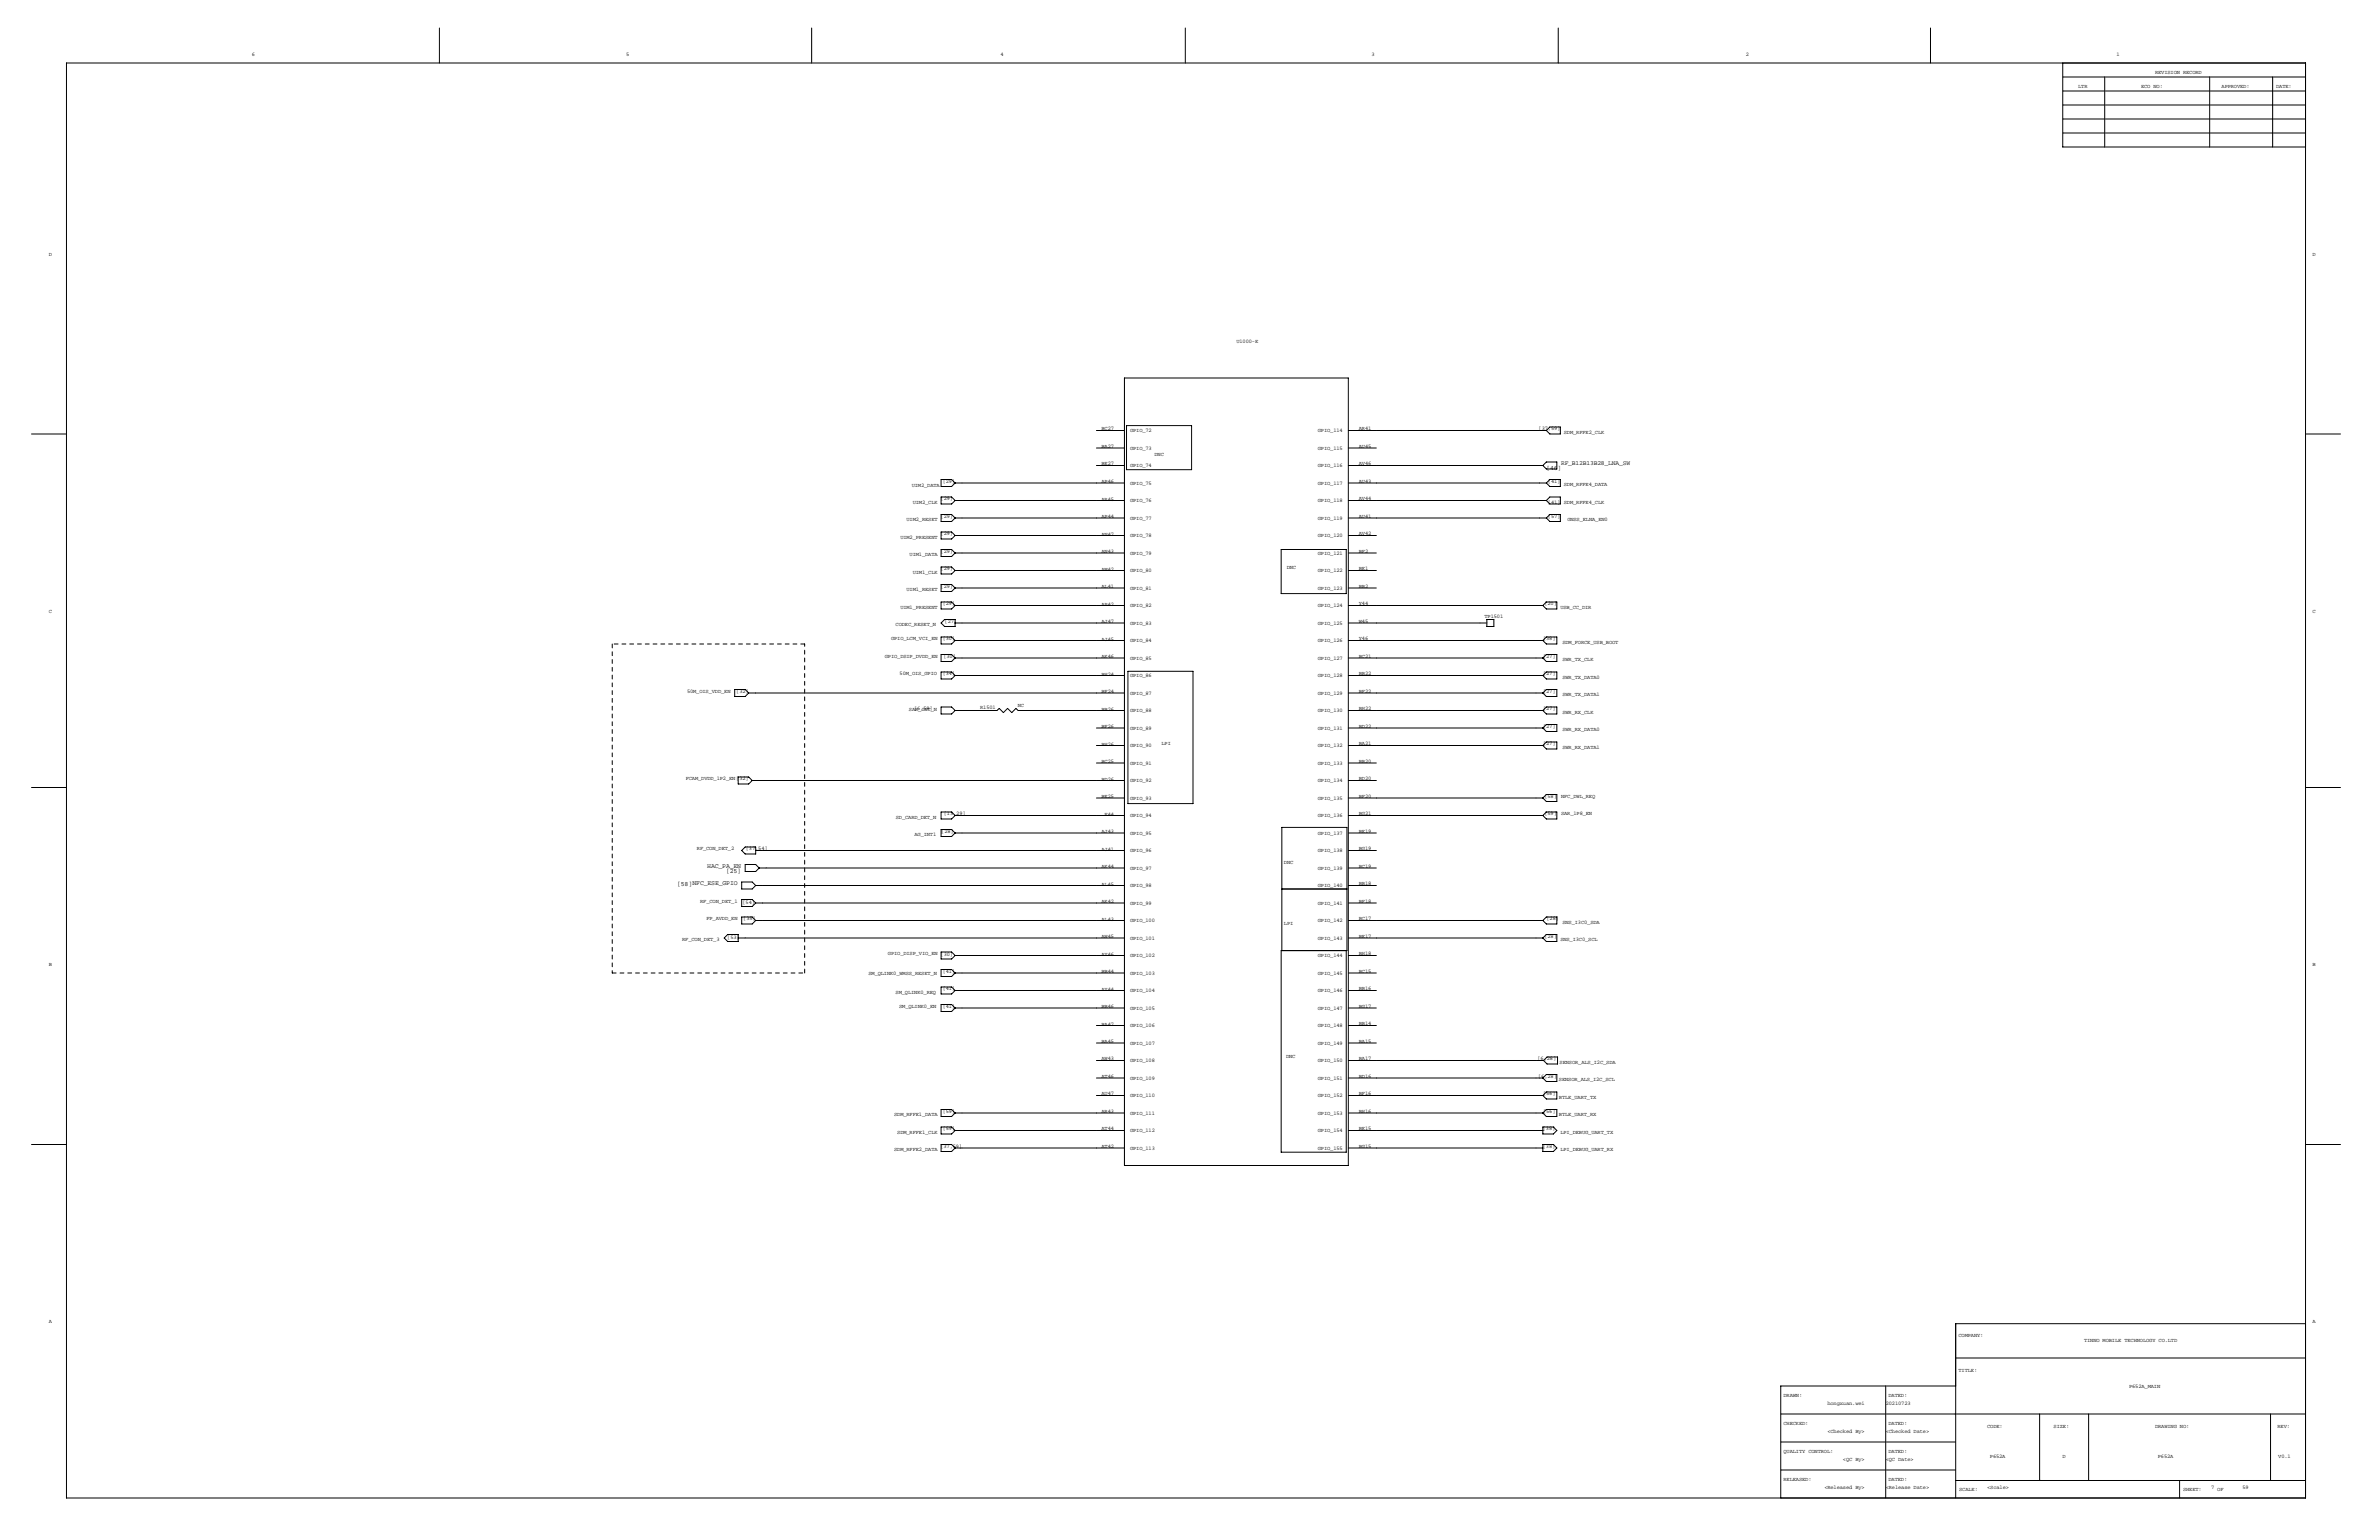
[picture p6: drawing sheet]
<svg xmlns="http://www.w3.org/2000/svg" width="864mm" height="559mm" viewBox="0 0 864 559" stroke-linecap="round" stroke-linejoin="round" font-family="sans-serif">
<defs><g id="words">
<g font-size="2.4">
<text x="256.8" y="315">HAC_PA_EN</text>
<text x="263.6" y="316.8">[25]</text>
<text x="245.8" y="321.5">[58]NFC_ESE_GPIO</text>
</g>
<g font-size="2.3">
<text x="561.4" y="170.7">[46]</text>
<text x="566.7" y="168.9">RF_B12B13B28_LNA_SW</text>
</g>
<g font-size="2">
<text x="91.4" y="20.3">6</text>
<text x="227.3" y="20.3">5</text>
<text x="363.2" y="20.3">4</text>
<text x="497.8" y="20.3">3</text>
<text x="633.7" y="20.3">2</text>
<text x="768.4" y="20.3">1</text>
<text x="782.3" y="26.7">REVISION RECORD</text>
<text x="754.4" y="31.8">LTR</text>
<text x="777.2" y="31.8">ECO NO:</text>
<text x="806.5" y="31.8">APPROVED:</text>
<text x="826.3" y="31.8">DATE:</text>
<text x="17.8" y="92.7">D</text>
<text x="839.5" y="92.7">D</text>
<text x="448.8" y="124.5">U1000-E</text>
<text x="399.9" y="156.2">BC27</text>
<text x="410.2" y="156.8">GPIO_72</text>
<text x="478.4" y="156.8">GPIO_114</text>
<text x="493.3" y="156.2">AR41</text>
<text x="558.5" y="156">[37,59]</text>
<text x="567.7" y="157.5">SDM_RFFE2_CLK</text>
<text x="399.9" y="162.6">BA27</text>
<text x="410.2" y="163.1">GPIO_73</text>
<text x="419.1" y="165.4">DNC</text>
<text x="478.4" y="163.1">GPIO_115</text>
<text x="493.3" y="162.6">AU45</text>
<text x="399.9" y="168.9">BE27</text>
<text x="410.2" y="169.5">GPIO_74</text>
<text x="478.4" y="169.5">GPIO_116</text>
<text x="493.3" y="168.9">AV46</text>
<text x="331" y="176.5">UIM2_DATA</text>
<text x="342.2" y="175.1">[29]</text>
<text x="399.9" y="175.3">AP46</text>
<text x="410.2" y="175.8">GPIO_75</text>
<text x="478.4" y="175.8">GPIO_117</text>
<text x="493.3" y="175.3">AU43</text>
<text x="561.9" y="175.1">[41]</text>
<text x="567.7" y="176.5">SDM_RFFE4_DATA</text>
<text x="331.3" y="182.9">UIM2_CLK</text>
<text x="341.4" y="181.4">[29]</text>
<text x="399.9" y="181.6">AR45</text>
<text x="410.2" y="182.2">GPIO_76</text>
<text x="478.4" y="182.2">GPIO_118</text>
<text x="493.3" y="181.6">AV44</text>
<text x="561.9" y="182.7">[41]</text>
<text x="567.7" y="182.9">SDM_RFFE4_CLK</text>
<text x="329.1" y="189.2">UIM2_RESET</text>
<text x="341.4" y="187.8">[29]</text>
<text x="399.9" y="188">AP44</text>
<text x="410.2" y="188.5">GPIO_77</text>
<text x="478.4" y="188.5">GPIO_119</text>
<text x="493.3" y="188">AU41</text>
<text x="561.9" y="187.8">[57]</text>
<text x="569" y="189.2">GNSS_ELNA_EN0</text>
<text x="326.8" y="195.6">UIM2_PRESENT</text>
<text x="341.4" y="194.1">[29]</text>
<text x="399.9" y="194.3">AN47</text>
<text x="410.2" y="194.9">GPIO_78</text>
<text x="478.4" y="194.9">GPIO_120</text>
<text x="493.3" y="194.3">AV42</text>
<text x="330.2" y="201.9">UIM1_DATA</text>
<text x="341.4" y="200.5">[29]</text>
<text x="399.9" y="200.7">AN43</text>
<text x="410.2" y="201.2">GPIO_79</text>
<text x="478.4" y="201.2">GPIO_121</text>
<text x="493.3" y="200.7">BF2</text>
<text x="331.3" y="208.3">UIM1_CLK</text>
<text x="341.4" y="206.8">[29]</text>
<text x="399.9" y="207">AM42</text>
<text x="410.2" y="207.6">GPIO_80</text>
<text x="467.1" y="206.5">DNC</text>
<text x="478.4" y="207.6">GPIO_122</text>
<text x="493.3" y="207">BE1</text>
<text x="329.1" y="214.6">UIM1_RESET</text>
<text x="341.4" y="213.2">[29]</text>
<text x="399.9" y="213.4">AL41</text>
<text x="410.2" y="213.9">GPIO_81</text>
<text x="478.4" y="213.9">GPIO_123</text>
<text x="493.3" y="213.4">BB2</text>
<text x="326.8" y="221">UIM1_PRESENT</text>
<text x="342.2" y="219.5">[29]</text>
<text x="399.9" y="219.7">AP42</text>
<text x="410.2" y="220.3">GPIO_82</text>
<text x="478.4" y="220.3">GPIO_124</text>
<text x="493.3" y="219.7">Y44</text>
<text x="560.6" y="219.5">[20]</text>
<text x="566.4" y="221">USB_CC_DIR</text>
<text x="17.8" y="222.3">C</text>
<text x="325.1" y="227.3">CODEC_RESET_N</text>
<text x="342.9" y="225.9">[27]</text>
<text x="399.9" y="226.1">AJ47</text>
<text x="410.2" y="226.6">GPIO_83</text>
<text x="478.4" y="226.6">GPIO_125</text>
<text x="493.3" y="226.1">W45</text>
<text x="538.9" y="224.1">TP1501</text>
<text x="839.5" y="222.3">C</text>
<text x="323.4" y="232.4">GPIO_LCM_VCI_EN</text>
<text x="342.2" y="232.2">[30]</text>
<text x="399.9" y="232.4">AJ45</text>
<text x="410.2" y="233">GPIO_84</text>
<text x="478.4" y="233">GPIO_126</text>
<text x="493.3" y="232.4">Y46</text>
<text x="560.1" y="232.2">[38]</text>
<text x="567.2" y="233.7">SDM_FORCE_USB_BOOT</text>
<text x="321.2" y="238.8">GPIO_DSIP_DVDD_EN</text>
<text x="342.5" y="238.6">[30]</text>
<text x="399.9" y="238.8">AK46</text>
<text x="410.2" y="239.3">GPIO_85</text>
<text x="478.4" y="239.3">GPIO_127</text>
<text x="493.3" y="238.8">BC21</text>
<text x="560.1" y="238.6">[27]</text>
<text x="326.6" y="245.1">50M_OIS_GPIO</text>
<text x="342.2" y="244.9">[34]</text>
<text x="399.9" y="245.1">BH24</text>
<text x="410.2" y="245.7">GPIO_86</text>
<text x="478.4" y="245.7">GPIO_128</text>
<text x="493.3" y="245.1">BB22</text>
<text x="560.1" y="244.9">[27]</text>
<text x="567.2" y="240">SWR_TX_CLK</text>
<text x="249.4" y="251.5">50M_OIS_VDD_EN</text>
<text x="267.3" y="251.3">[32]</text>
<text x="399.9" y="251.5">BF24</text>
<text x="493.3" y="251.5">BF22</text>
<text x="560.1" y="251.3">[27]</text>
<text x="567.2" y="246.4">SWR_TX_DATA0</text>
<text x="330" y="257.8">SAR_INT_N</text>
<text x="331.8" y="257.6">[6,59]</text>
<text x="355.8" y="257.1">R1501</text>
<text x="369.5" y="256.6">NC</text>
<text x="399.9" y="257.8">BB26</text>
<text x="410.2" y="252">GPIO_87</text>
<text x="478.4" y="252">GPIO_129</text>
<text x="493.3" y="257.8">BH22</text>
<text x="560.1" y="257.6">[27]</text>
<text x="567.2" y="252.7">SWR_TX_DATA1</text>
<text x="410.2" y="258.4">GPIO_88</text>
<text x="478.4" y="258.4">GPIO_130</text>
<text x="560.1" y="264">[27]</text>
<text x="567.2" y="259.1">SWR_RX_CLK</text>
<text x="399.9" y="264.2">BF26</text>
<text x="410.2" y="264.7">GPIO_89</text>
<text x="478.4" y="264.7">GPIO_131</text>
<text x="493.3" y="264.2">BD22</text>
<text x="567.2" y="265.4">SWR_RX_DATA0</text>
<text x="399.9" y="270.5">BH26</text>
<text x="410.2" y="271.1">GPIO_90</text>
<text x="421.6" y="270.5">LPI</text>
<text x="478.4" y="271.1">GPIO_132</text>
<text x="493.3" y="270.5">BA21</text>
<text x="560.1" y="270.3">[27]</text>
<text x="567.2" y="271.8">SWR_RX_DATA1</text>
<text x="399.9" y="276.9">BC25</text>
<text x="410.2" y="277.4">GPIO_91</text>
<text x="478.4" y="277.4">GPIO_133</text>
<text x="493.3" y="276.9">BB20</text>
<text x="248.9" y="283">FCAM_DVDD_1P2_EN[32]</text>
<text x="399.9" y="283.2">BD26</text>
<text x="410.2" y="283.8">GPIO_92</text>
<text x="478.4" y="283.8">GPIO_134</text>
<text x="493.3" y="283.2">BD20</text>
<text x="399.9" y="289.6">BE25</text>
<text x="410.2" y="290.1">GPIO_93</text>
<text x="478.4" y="290.1">GPIO_135</text>
<text x="493.3" y="289.6">BF20</text>
<text x="560.6" y="289.4">[58]</text>
<text x="566.7" y="289.6">NFC_DWL_REQ</text>
<text x="325.2" y="297.2">SD_CARD_DET_N</text>
<text x="342.6" y="295.7">[13,29]</text>
<text x="401" y="295.9">F44</text>
<text x="410.2" y="296.5">GPIO_94</text>
<text x="478.4" y="296.5">GPIO_136</text>
<text x="493.3" y="295.9">BG21</text>
<text x="560.6" y="295.7">[59]</text>
<text x="566.7" y="295.9">SAR_1P8_EN</text>
<text x="332" y="303.5">AG_INT1</text>
<text x="341.7" y="302.1">[28]</text>
<text x="399.9" y="302.3">AJ43</text>
<text x="410.2" y="302.8">GPIO_95</text>
<text x="478.4" y="302.8">GPIO_137</text>
<text x="493.3" y="302.3">BE19</text>
<text x="253" y="308.6">RF_CON_DET_2</text>
<text x="270.8" y="308.4">[37,54]</text>
<text x="399.9" y="308.6">AJ41</text>
<text x="410.2" y="309.2">GPIO_96</text>
<text x="478.4" y="309.2">GPIO_138</text>
<text x="493.3" y="308.6">BG19</text>
<text x="399.9" y="315">AK44</text>
<text x="410.2" y="315.5">GPIO_97</text>
<text x="466.1" y="313.4">DNC</text>
<text x="478.4" y="315.5">GPIO_139</text>
<text x="493.3" y="315">BC19</text>
<text x="399.9" y="321.3">AL45</text>
<text x="410.2" y="321.9">GPIO_98</text>
<text x="478.4" y="321.9">GPIO_140</text>
<text x="493.3" y="321.3">BB18</text>
<text x="254.2" y="327.7">RF_CON_DET_1</text>
<text x="269.6" y="328">[54]</text>
<text x="399.9" y="327.7">AK42</text>
<text x="410.2" y="328.2">GPIO_99</text>
<text x="478.4" y="328.2">GPIO_141</text>
<text x="493.3" y="327.7">BF18</text>
<text x="256.4" y="334">FP_AVDD_EN</text>
<text x="269.8" y="333.8">[35]</text>
<text x="399.9" y="334">AL43</text>
<text x="410.2" y="334.6">GPIO_100</text>
<text x="466.1" y="335.8">LPI</text>
<text x="478.4" y="334.6">GPIO_142</text>
<text x="493.3" y="334">BC17</text>
<text x="561.4" y="333.8">[28]</text>
<text x="567.2" y="335.3">SNS_I3C0_SDA</text>
<text x="247.6" y="341.6">RF_CON_DET_3</text>
<text x="264" y="340.8">[53]</text>
<text x="399.9" y="340.4">AW45</text>
<text x="410.2" y="340.9">GPIO_101</text>
<text x="478.4" y="340.9">GPIO_143</text>
<text x="493.3" y="340.4">BE17</text>
<text x="560.6" y="340.2">[28]</text>
<text x="566.4" y="341.6">SNS_I3C0_SCL</text>
<text x="322.3" y="346.7">GPIO_DISP_VIO_EN [30]</text>
<text x="399.9" y="346.7">AY46</text>
<text x="410.2" y="347.3">GPIO_102</text>
<text x="478.4" y="347.3">GPIO_144</text>
<text x="493.3" y="346.7">BH18</text>
<text x="17.8" y="350.5">B</text>
<text x="315.3" y="353.6">SM_QLINK0_WMSS_RESET_N</text>
<text x="342.2" y="352.9">[41]</text>
<text x="399.9" y="353.1">BB44</text>
<text x="410.2" y="353.6">GPIO_103</text>
<text x="478.4" y="353.6">GPIO_145</text>
<text x="493.3" y="353.1">BC15</text>
<text x="839.5" y="350.5">B</text>
<text x="342.2" y="359.2">[41]</text>
<text x="399.9" y="359.4">AY44</text>
<text x="410.2" y="360">GPIO_104</text>
<text x="478.4" y="360">GPIO_146</text>
<text x="493.3" y="359.4">BB16</text>
<text x="325.1" y="360.7">SM_QLINK0_REQ</text>
<text x="326.4" y="365.8">SM_QLINK0_EN</text>
<text x="342.2" y="365.6">[41]</text>
<text x="399.9" y="365.8">BB46</text>
<text x="493.3" y="365.8">BG17</text>
<text x="410.2" y="366.3">GPIO_105</text>
<text x="478.4" y="366.3">GPIO_147</text>
<text x="399.9" y="372.1">BA47</text>
<text x="410.2" y="372.7">GPIO_106</text>
<text x="478.4" y="372.7">GPIO_148</text>
<text x="493.3" y="372.1">BB14</text>
<text x="399.9" y="378.5">BA45</text>
<text x="410.2" y="379">GPIO_107</text>
<text x="478.4" y="379">GPIO_149</text>
<text x="493.3" y="378.5">BA15</text>
<text x="399.9" y="384.8">AW43</text>
<text x="410.2" y="385.4">GPIO_108</text>
<text x="466.9" y="384">DNC</text>
<text x="478.4" y="385.4">GPIO_150</text>
<text x="493.3" y="384.8">BA17</text>
<text x="558.1" y="384.6">[6,28]</text>
<text x="566.2" y="386.1">SENSOR_ALS_I2C_SDA</text>
<text x="399.9" y="391.2">AT46</text>
<text x="410.2" y="391.7">GPIO_109</text>
<text x="478.4" y="391.7">GPIO_151</text>
<text x="493.3" y="391.2">BD16</text>
<text x="558.4" y="391">[6,28]</text>
<text x="565.9" y="392.4">SENSOR_ALS_I2C_SCL</text>
<text x="399.9" y="397.5">AU47</text>
<text x="410.2" y="398.1">GPIO_110</text>
<text x="478.4" y="398.1">GPIO_152</text>
<text x="493.3" y="397.5">BF16</text>
<text x="560.1" y="397.3">[56]</text>
<text x="565.9" y="398.8">BTLE_UART_TX</text>
<text x="324.6" y="405.1">SDM_RFFE1_DATA</text>
<text x="342.2" y="403.7">[59]</text>
<text x="399.9" y="403.9">AR43</text>
<text x="410.2" y="404.4">GPIO_111</text>
<text x="478.4" y="404.4">GPIO_153</text>
<text x="493.3" y="403.9">BH16</text>
<text x="560.1" y="403.7">[56]</text>
<text x="565.9" y="405.1">BTLE_UART_RX</text>
<text x="325.7" y="411.5">SDM_RFFE1_CLK</text>
<text x="342.2" y="410">[59]</text>
<text x="399.9" y="410.2">AT44</text>
<text x="410.2" y="410.8">GPIO_112</text>
<text x="478.4" y="410.8">GPIO_154</text>
<text x="493.3" y="410.2">BE15</text>
<text x="560.1" y="410">[38]</text>
<text x="566.4" y="411.5">LPI_DEBUG_UART_TX</text>
<text x="324.6" y="417.8">SDM_RFFE2_DATA</text>
<text x="341.4" y="416.4">[37,59]</text>
<text x="399.9" y="416.6">AT42</text>
<text x="410.2" y="417.1">GPIO_113</text>
<text x="478.4" y="417.1">GPIO_155</text>
<text x="493.3" y="416.6">BG15</text>
<text x="560.1" y="416.4">[38]</text>
<text x="566.4" y="417.8">LPI_DEBUG_UART_RX</text>
<text x="17.8" y="480.1">A</text>
<text x="710.9" y="485.1">COMPANY:</text>
<text x="839.5" y="480.1">A</text>
<text x="756.5" y="487">TINNO MOBILE TECHNOLOGY CO.LTD</text>
<text x="710.9" y="497.8">TITLE:</text>
<text x="772.9" y="503.5">P652A_MAIN</text>
<text x="647.4" y="506.7">DRAWN:</text>
<text x="663.4" y="509.8">hongxuan.wei</text>
<text x="684.5" y="509.8">20210723</text>
<text x="685.5" y="506.7">DATED:</text>
<text x="647.4" y="516.9">CHECKED:</text>
<text x="663.4" y="520">&lt;Checked By&gt;</text>
<text x="684.5" y="520">&lt;Checked Date&gt;</text>
<text x="685.5" y="516.9">DATED:</text>
<text x="721.4" y="518.2">CODE:</text>
<text x="745.5" y="518.2">SIZE:</text>
<text x="782.3" y="518.2">DRAWING NO:</text>
<text x="826.8" y="518.2">REV:</text>
<text x="647.4" y="527.1">QUALITY CONTROL:</text>
<text x="685.5" y="527.1">DATED:</text>
<text x="669" y="530.1">&lt;QC By&gt;</text>
<text x="684.5" y="530.1">&lt;QC Date&gt;</text>
<text x="722.4" y="528.9">P652A</text>
<text x="748.7" y="528.9">D</text>
<text x="783.3" y="528.9">P652A</text>
<text x="827.1" y="528.9">V0.1</text>
<text x="647.4" y="537.2">RELEASED:</text>
<text x="685.5" y="537.2">DATED:</text>
<text x="662.3" y="540.3">&lt;Released By&gt;</text>
<text x="684.5" y="540.3">&lt;Release Date&gt;</text>
<text x="711.2" y="541">SCALE:</text>
<text x="721.4" y="540.3">&lt;Scale&gt;</text>
<text x="792.5" y="541">SHEET:</text>
<text x="802.6" y="540.3">7</text>
<text x="804.9" y="541">OF</text>
<text x="814.1" y="540.3">59</text>
</g>
</g></defs>
<g fill="none" stroke="#000" stroke-width=".36">
<path d="M159.5 10.2v12.7M294.6 10.2v12.7M430.3 10.2v12.7M565.7 10.2v12.7M700.8 10.2v12.7M24.1 22.9h812.8v520.7h-812.8zM748.8 22.9v30.4h88.1M748.8 38.1h88.1M748.8 33h88.1M748.8 27.9h88.1M764 27.9v25.4M802.1 27.9v25.4"/>
<path d="M825 27.9v25.4M748.8 48.3h88.1M748.8 43.2h88.1M408.2 137.2h81.3v285.7h-81.3zM11.4 157.5h12.7M398 156.2h10.2M408.9 154.4h23.7v16h-23.7zM489.5 156.2h71.8M561.3 156.2l1.3-1.3h3.8v2.6h-3.8zM836.9 157.5h12.7M341.6 174h3.8l1.3 1.3-1.3 1.2h-3.8zM346.7 175.3h61.5"/>
<path d="M398 162.6h10.2M398 168.9h10.2M489.5 175.3h71.8M489.5 162.6h10.1M489.5 168.9h70.6M560.1 168.9l1.2-1.3h3.9v2.6h-3.9zM561.3 175.3l1.3-1.3h3.8v2.5h-3.8zM341.6 199.4h3.8l1.3 1.3-1.3 1.2h-3.8zM341.6 180.3h3.8l1.3 1.3-1.3 1.3h-3.8zM341.6 186.7h3.8l1.3 1.3-1.3 1.2h-3.8zM341.6 193h3.8l1.3 1.3-1.3 1.3h-3.8zM346.7 181.6h61.5"/>
<path d="M346.7 188h61.5M346.7 194.3h61.5M465.1 199.4h23.6v16h-23.6zM489.5 181.6h71.8M489.5 188h71.8M489.5 194.3h10.1M561.3 181.6l1.3-1.3h3.8v2.6h-3.8zM561.3 188l1.3-1.3h3.8v2.5h-3.8zM341.6 205.7h3.8l1.3 1.3-1.3 1.3h-3.8zM341.6 212.1h3.8l1.3 1.3-1.3 1.2h-3.8zM341.6 218.4h3.8l1.3 1.3-1.3 1.3h-3.8zM346.7 200.7h61.5"/>
<path d="M346.7 207h61.5M346.7 213.4h61.5M346.7 219.7h61.5M489.5 200.7h10.1M489.5 207h10.1M489.5 213.4h10.1M489.5 219.7h70.6M560.1 219.7l1.2-1.3h3.9v2.6h-3.9zM341.6 226.1l1.3-1.3h3.8v2.5h-3.8zM341.6 231.1h3.8l1.3 1.3-1.3 1.3h-3.8zM341.6 237.5h3.8l1.3 1.3-1.3 1.2h-3.8zM346.7 226.1h61.5"/>
<path d="M346.7 232.4h61.5M346.7 238.8h61.5M489.5 226.1h50.3M489.5 232.4h70.6M489.5 238.8h70.6M539.7 224.8h2.6v2.5h-2.6zM560.1 232.4l1.2-1.3h3.9v2.6h-3.9zM560.1 238.8l1.2-1.3h3.9v2.5h-3.9zM266.7 250.2h3.8l1.3 1.3-1.3 1.2h-3.8zM271.8 251.5h136.4M341.6 243.8h3.8l1.3 1.3-1.3 1.3h-3.8zM341.6 256.5h3.8l1.3 1.3-1.3 1.3h-3.8z"/>
<path d="M346.7 245.1h61.5M346.7 257.8h15.2l.8-.8 1.5 1.6 1.6-1.6 1.5 1.6 1.5-1.6 .8 .8h38.6M409.4 243.6h23.7v48h-23.7zM489.5 245.1h70.6M489.5 251.5h70.6M489.5 257.8h70.6M560.1 245.1l1.2-1.3h3.9v2.6h-3.9zM560.1 251.5l1.2-1.3h3.9v2.5h-3.9zM560.1 257.8l1.2-1.3h3.9v2.6h-3.9zM398 264.2h10.2M398 270.5h10.2M398 276.9h10.2"/>
<path d="M489.5 264.2h70.6M489.5 270.5h70.6M489.5 276.9h10.1M560.1 264.2l1.2-1.3h3.9v2.5h-3.9zM560.1 270.5l1.2-1.3h3.9v2.6h-3.9zM11.4 285.8h12.7M268 281.9h3.8l1.3 1.3-1.3 1.3h-3.8zM273.1 283.2h135.1M341.6 294.6h3.8l1.3 1.3-1.3 1.3h-3.8zM346.7 295.9h61.5M398 289.6h10.2M489.5 283.2h10.1"/>
<path d="M489.5 289.6h70.6M489.5 295.9h70.6M560.1 295.9l1.2-1.3h3.9v2.6h-3.9zM560.1 289.6l1.2-1.3h3.9v2.5h-3.9zM836.9 285.8h12.7M269.2 308.6l1.3-1.3h3.8v2.6h-3.8zM270.5 313.7h3.8l1.3 1.3-1.3 1.2h-3.8zM274.3 308.6h133.9M275.6 315h132.6M341.6 301h3.8l1.3 1.3-1.3 1.2h-3.8zM346.7 302.3h61.5M489.5 302.3h10.1"/>
<path d="M489.5 308.6h10.1M489.5 315h10.1M269.2 320h3.8l1.3 1.3-1.3 1.3h-3.8zM269.2 332.7h3.8l1.3 1.3-1.3 1.3h-3.8zM269.2 326.4h3.8l1.3 1.3-1.3 1.2h-3.8zM274.3 321.3h133.9M274.3 327.7h133.9M274.3 334h133.9M465.3 322.6h23.7M489.5 321.3h10.1M489.5 327.7h10.1M489.5 334h70.6"/>
<path d="M560.1 334l1.2-1.3h3.9v2.6h-3.9zM262.9 340.4l1.3-1.3h3.8v2.5h-3.8zM268 340.4h140.2M341.6 345.4h3.8l1.3 1.3-1.3 1.3h-3.8zM341.6 351.8h3.8l1.3 1.3-1.3 1.2h-3.8zM341.6 358.1h3.8l1.3 1.3-1.3 1.3h-3.8zM346.7 346.7h61.5M346.7 353.1h61.5M346.7 359.4h61.5M488.7 344.9v73.2h-23.6v-73.2h23.9v-44.7h-23.7v44.7M489.5 340.4h70.6M489.5 346.7h10.1"/>
<path d="M489.5 353.1h10.1M489.5 359.4h10.1M560.1 340.4l1.2-1.3h3.9v2.5h-3.9zM341.6 364.5h3.8l1.3 1.3-1.3 1.2h-3.8zM346.7 365.8h61.5M398 372.1h10.2M398 378.5h10.2M489.5 365.8h10.1M489.5 372.1h10.1M489.5 378.5h10.1M398 384.8h10.2M398 391.2h10.2"/>
<path d="M398 397.5h10.2M489.5 384.8h70.8M489.5 391.2h70.6M489.5 397.5h70.6M560.1 391.2l1.2-1.3h3.9v2.5h-3.9zM560.1 397.5l1.2-1.3h3.9v2.6h-3.9zM560.3 384.8l1.3-1.3h3.8v2.6h-3.8zM11.4 415.3h12.7M341.6 415.3h3.8l1.3 1.3-1.3 1.2h-3.8zM341.6 402.6h3.8l1.3 1.3-1.3 1.2h-3.8zM341.6 408.9h3.8l1.3 1.3-1.3 1.3h-3.8zM346.7 403.9h61.5"/>
<path d="M346.7 410.2h61.5M346.7 416.6h61.5M489.5 403.9h70.6M489.5 410.2h70.6M489.5 416.6h70.6M560.1 415.3h3.8l1.3 1.3-1.3 1.2h-3.8zM560.1 403.9l1.2-1.3h3.9v2.5h-3.9zM560.1 408.9h3.8l1.3 1.3-1.3 1.3h-3.8zM836.9 415.3h12.7M709.9 492.8h127M836.9 480.3h-127v63.3M646.4 513.1h190.5"/>
<path d="M684.5 502.9v40.7M709.9 502.9h-63.5v40.7M740.4 513.1v24.1M758.2 513.1v24.1M824.2 513.1v24.1M646.4 533.4h63.5M646.4 523.2h63.5M709.9 537.2h127M791.2 537.2v6.4"/>
</g>
<path d="M222.2 233.7v119.4M292.1 233.7h-69.9M222.2 353.1h69.9M292.1 353.1v-119.4" fill="none" stroke="#000" stroke-width=".36" stroke-dasharray="1.4 1.4"/>
<use href="#words"/>
</svg>
